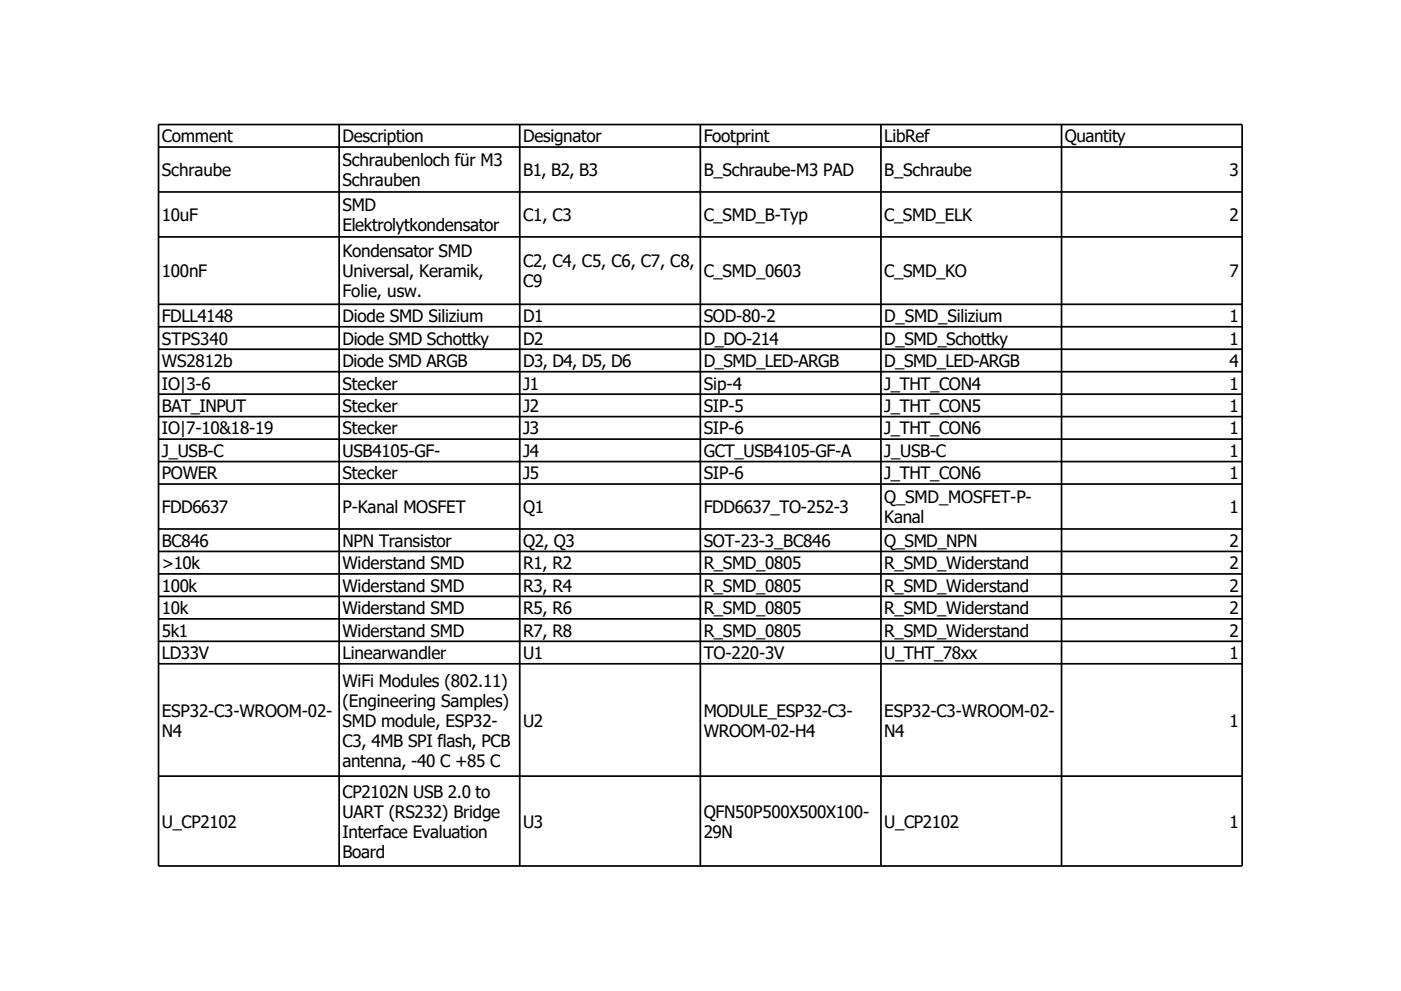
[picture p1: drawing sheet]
<svg xmlns="http://www.w3.org/2000/svg" width="297mm" height="210mm" viewBox="0 0 297 210" stroke-linecap="round" stroke-linejoin="round" font-family="sans-serif">
<defs><g id="words">
<g font-size="3.6">
<text x="34.3" y="30.2">Comment</text>
<text x="72.6" y="30.2">Description</text>
<text x="72.6" y="35.2">Schraubenloch für M3</text>
<text x="110.9" y="30.2">Designator</text>
<text x="149.1" y="30.2">Footprint</text>
<text x="187.4" y="30.2">LibRef</text>
<text x="225.7" y="30.2">Quantity</text>
<text x="34.3" y="37.3">Schraube</text>
<text x="72.6" y="39.4">Schrauben</text>
<text x="110.9" y="37.3">B1, B2, B3</text>
<text x="149.1" y="37.3">B_Schraube-M3 PAD</text>
<text x="187.4" y="37.3">B_Schraube</text>
<text x="260.6" y="37.3">3</text>
<text x="34.3" y="46.9">10uF</text>
<text x="72.6" y="44.7">SMD</text>
<text x="110.9" y="46.9">C1, C3</text>
<text x="149.1" y="46.9">C_SMD_B-Typ</text>
<text x="187.4" y="46.9">C_SMD_ELK</text>
<text x="260.6" y="46.9">2</text>
<text x="72.6" y="49">Elektrolytkondensator</text>
<text x="34.3" y="58.8">100nF</text>
<text x="72.6" y="54.5">Kondensator SMD</text>
<text x="72.6" y="58.8">Universal, Keramik,</text>
<text x="110.9" y="56.6">C2, C4, C5, C6, C7, C8,</text>
<text x="149.1" y="58.8">C_SMD_0603</text>
<text x="187.4" y="58.8">C_SMD_KO</text>
<text x="260.6" y="58.8">7</text>
<text x="72.6" y="63">Folie, usw.</text>
<text x="110.9" y="60.9">C9</text>
<text x="34.3" y="68.3">FDLL4148</text>
<text x="72.6" y="68.3">Diode SMD Silizium</text>
<text x="110.9" y="68.3">D1</text>
<text x="149.1" y="68.3">SOD-80-2</text>
<text x="187.4" y="68.3">D_SMD_Silizium</text>
<text x="260.6" y="68.3">1</text>
<text x="34.3" y="73">STPS340</text>
<text x="34.3" y="77.8">WS2812b</text>
<text x="72.6" y="73">Diode SMD Schottky</text>
<text x="72.6" y="77.8">Diode SMD ARGB</text>
<text x="110.9" y="73">D2</text>
<text x="110.9" y="77.8">D3, D4, D5, D6</text>
<text x="149.1" y="73">D_DO-214</text>
<text x="149.1" y="77.8">D_SMD_LED-ARGB</text>
<text x="187.4" y="73">D_SMD_Schottky</text>
<text x="187.4" y="77.8">D_SMD_LED-ARGB</text>
<text x="260.6" y="73">1</text>
<text x="260.6" y="77.8">4</text>
<text x="34.3" y="82.6">IO|3-6</text>
<text x="72.6" y="82.6">Stecker</text>
<text x="110.9" y="82.6">J1</text>
<text x="149.1" y="82.6">Sip-4</text>
<text x="187.4" y="82.6">J_THT_CON4</text>
<text x="260.6" y="82.6">1</text>
<text x="34.3" y="87.3">BAT_INPUT</text>
<text x="72.6" y="87.3">Stecker</text>
<text x="110.9" y="87.3">J2</text>
<text x="149.1" y="87.3">SIP-5</text>
<text x="187.4" y="87.3">J_THT_CON5</text>
<text x="260.6" y="87.3">1</text>
<text x="34.3" y="92.1">IO|7-10&amp;18-19</text>
<text x="72.6" y="92.1">Stecker</text>
<text x="110.9" y="92.1">J3</text>
<text x="149.1" y="92.1">SIP-6</text>
<text x="187.4" y="92.1">J_THT_CON6</text>
<text x="260.6" y="92.1">1</text>
<text x="34.3" y="96.9">J_USB-C</text>
<text x="34.3" y="101.6">POWER</text>
<text x="72.6" y="96.9">USB4105-GF-</text>
<text x="72.6" y="101.6">Stecker</text>
<text x="110.9" y="96.9">J4</text>
<text x="110.9" y="101.6">J5</text>
<text x="149.1" y="96.9">GCT_USB4105-GF-A</text>
<text x="149.1" y="101.6">SIP-6</text>
<text x="187.4" y="96.9">J_USB-C</text>
<text x="187.4" y="101.6">J_THT_CON6</text>
<text x="260.6" y="96.9">1</text>
<text x="260.6" y="101.6">1</text>
<text x="187.4" y="106.6">Q_SMD_MOSFET-P-</text>
<text x="34.3" y="108.8">FDD6637</text>
<text x="72.6" y="108.8">P-Kanal MOSFET</text>
<text x="110.9" y="108.8">Q1</text>
<text x="149.1" y="108.8">FDD6637_TO-252-3</text>
<text x="187.4" y="110.9">Kanal</text>
<text x="260.6" y="108.8">1</text>
<text x="34.3" y="115.9">BC846</text>
<text x="72.6" y="115.9">NPN Transistor</text>
<text x="110.9" y="115.9">Q2, Q3</text>
<text x="149.1" y="115.9">SOT-23-3_BC846</text>
<text x="187.4" y="115.9">Q_SMD_NPN</text>
<text x="260.6" y="115.9">2</text>
<text x="34.3" y="120.7">&gt;10k</text>
<text x="34.3" y="125.4">100k</text>
<text x="72.6" y="120.7">Widerstand SMD</text>
<text x="72.6" y="125.4">Widerstand SMD</text>
<text x="110.9" y="120.7">R1, R2</text>
<text x="110.9" y="125.4">R3, R4</text>
<text x="149.1" y="120.7">R_SMD_0805</text>
<text x="149.1" y="125.4">R_SMD_0805</text>
<text x="187.4" y="120.7">R_SMD_Widerstand</text>
<text x="187.4" y="125.4">R_SMD_Widerstand</text>
<text x="260.6" y="120.7">2</text>
<text x="260.6" y="125.4">2</text>
<text x="34.3" y="130.2">10k</text>
<text x="72.6" y="130.2">Widerstand SMD</text>
<text x="110.9" y="130.2">R5, R6</text>
<text x="149.1" y="130.2">R_SMD_0805</text>
<text x="187.4" y="130.2">R_SMD_Widerstand</text>
<text x="260.6" y="130.2">2</text>
<text x="34.3" y="135">5k1</text>
<text x="72.6" y="135">Widerstand SMD</text>
<text x="110.9" y="135">R7, R8</text>
<text x="149.1" y="135">R_SMD_0805</text>
<text x="187.4" y="135">R_SMD_Widerstand</text>
<text x="260.6" y="135">2</text>
<text x="34.3" y="139.7">LD33V</text>
<text x="72.6" y="139.7">Linearwandler</text>
<text x="110.9" y="139.7">U1</text>
<text x="149.1" y="139.7">TO-220-3V</text>
<text x="187.4" y="139.7">U_THT_78xx</text>
<text x="260.6" y="139.7">1</text>
<text x="72.6" y="145.5">WiFi Modules (802.11)</text>
<text x="72.6" y="149.8">(Engineering Samples)</text>
<text x="34.3" y="151.9">ESP32-C3-WROOM-02-</text>
<text x="72.6" y="154">SMD module, ESP32-</text>
<text x="110.9" y="154">U2</text>
<text x="149.1" y="151.9">MODULE_ESP32-C3-</text>
<text x="187.4" y="151.9">ESP32-C3-WROOM-02-</text>
<text x="260.6" y="154">1</text>
<text x="34.3" y="156.1">N4</text>
<text x="72.6" y="158.2">C3, 4MB SPI flash, PCB</text>
<text x="149.1" y="156.1">WROOM-02-H4</text>
<text x="187.4" y="156.1">N4</text>
<text x="72.6" y="162.5">antenna, -40 C +85 C</text>
<text x="72.6" y="169.1">CP2102N USB 2.0 to</text>
<text x="72.6" y="173.3">UART (RS232) Bridge</text>
<text x="149.1" y="173.3">QFN50P500X500X100-</text>
<text x="34.3" y="175.4">U_CP2102</text>
<text x="72.6" y="177.6">Interface Evaluation</text>
<text x="110.9" y="175.4">U3</text>
<text x="149.1" y="177.6">29N</text>
<text x="187.4" y="175.4">U_CP2102</text>
<text x="260.6" y="175.4">1</text>
<text x="72.6" y="181.8">Board</text>
</g>
</g></defs>
<g fill="none" stroke="#000" stroke-width=".36">
<path d="M33.6 26.4h229.7v157.2h-229.7zM33.6 31.2h229.7M71.9 26.4v157.2M110.2 26.4v157.2M148.4 26.4v157.2M186.7 26.4v157.2M225 26.4v157.2M33.6 40.7h229.7M33.6 50.2h229.7M33.6 64.5h229.7M33.6 69.3h229.7M33.6 74h229.7"/>
<path d="M33.6 78.8h229.7M33.6 83.6h229.7M33.6 88.3h229.7M33.6 93.1h229.7M33.6 97.8h229.7M33.6 102.6h229.7M33.6 112.1h229.7M33.6 116.9h229.7M33.6 121.7h229.7M33.6 126.4h229.7M33.6 131.2h229.7M33.6 135.9h229.7"/>
<path d="M33.6 140.7h229.7M33.6 164.5h229.7"/>
</g>
<use href="#words"/>
</svg>
